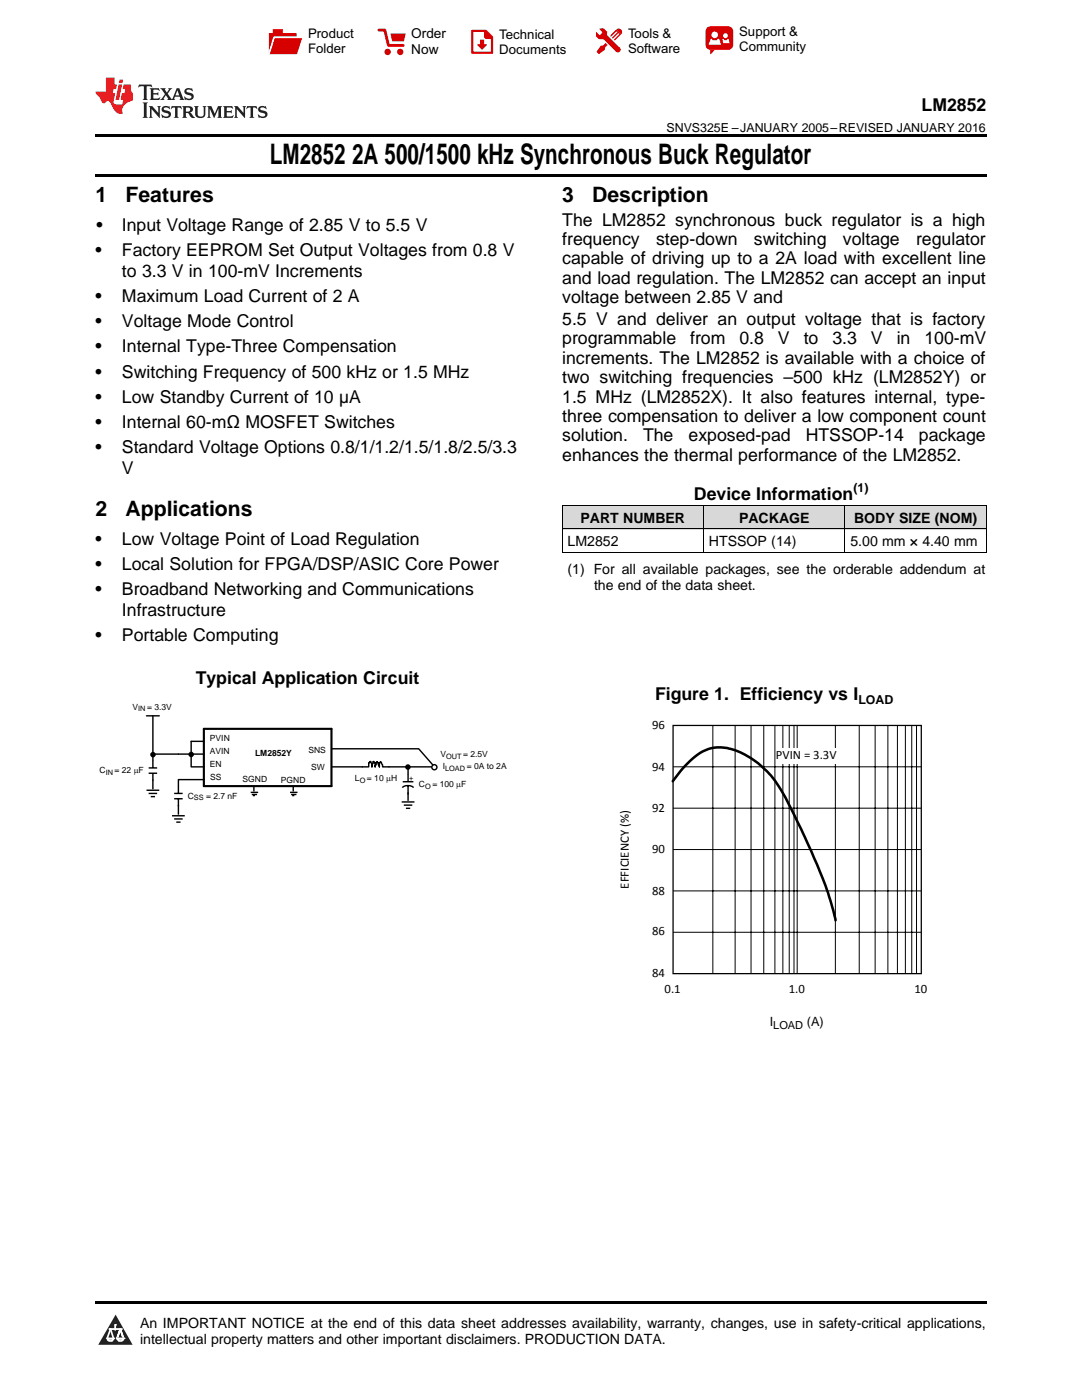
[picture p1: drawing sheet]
<svg xmlns="http://www.w3.org/2000/svg" width="216mm" height="279mm" viewBox="0 0 216 279" stroke-linecap="round" stroke-linejoin="round" font-family="sans-serif">
<defs><g id="words">
<g font-size="5.6">
<text x="53.9" y="32.8">LM2852</text>
<text x="70.2" y="32.8">2A 500/1500 kHz Synchronous Buck Regulator</text>
</g>
<g font-size="4.2">
<text x="19" y="40.4">1</text>
<text x="25" y="40.4">Features</text>
<text x="112.2" y="40.4">3</text>
<text x="118.2" y="40.4">Description</text>
<text x="19" y="103">2</text>
<text x="25" y="103">Applications</text>
</g>
<g font-size="3.5">
<text x="183.9" y="22.2">LM2852</text>
<text x="19.2" y="46.1">•</text>
<text x="24.3" y="46.1">Input Voltage Range of 2.85 V to 5.5 V</text>
<text x="112.2" y="45">The LM2852 synchronous buck regulator is a high</text>
<text x="19" y="51.1">•</text>
<text x="24.3" y="51.1">Factory EEPROM Set Output Voltages from 0.8 V</text>
<text x="112.2" y="48.9">frequency</text>
<text x="112.2" y="52.8">capable of driving up to a 2A load with excellent line</text>
<text x="130.9" y="48.9">step-down</text>
<text x="150.4" y="48.9">switching</text>
<text x="168.2" y="48.9">voltage</text>
<text x="182.8" y="48.9">regulator</text>
<text x="24.3" y="55.3">to 3.3 V in 100-mV Increments</text>
<text x="112.2" y="56.7">and load regulation. The LM2852 can accept an input</text>
<text x="19" y="60.3">•</text>
<text x="19" y="65.3">•</text>
<text x="24.3" y="60.3">Maximum Load Current of 2 A</text>
<text x="24.3" y="65.3">Voltage Mode Control</text>
<text x="112.2" y="60.5">voltage between 2.85 V and</text>
<text x="112.2" y="64.8">5.5 V and deliver an output voltage that is factory</text>
<text x="19" y="70.3">•</text>
<text x="24.3" y="70.3">Internal Type-Three Compensation</text>
<text x="112.2" y="68.7">programmable</text>
<text x="137.7" y="68.7">from</text>
<text x="147.5" y="68.7">0.8</text>
<text x="155.2" y="68.7">V</text>
<text x="160.4" y="68.7">to</text>
<text x="166.1" y="68.7">3.3</text>
<text x="173.8" y="68.7">V</text>
<text x="178.9" y="68.7">in</text>
<text x="184.5" y="68.7">100-mV</text>
<text x="19" y="75.4">•</text>
<text x="24.3" y="75.4">Switching Frequency of 500 kHz or 1.5 MHz</text>
<text x="112.2" y="72.6">increments. The LM2852 is available with a choice of</text>
<text x="112.2" y="76.4">two switching frequencies –500 kHz (LM2852Y) or</text>
<text x="19" y="80.4">•</text>
<text x="24.3" y="80.4">Low Standby Current of 10 µA</text>
<text x="112.2" y="80.3">1.5 MHz (LM2852X). It also features internal, type-</text>
<text x="19" y="85.4">•</text>
<text x="24.3" y="85.4">Internal 60-mΩ MOSFET Switches</text>
<text x="112.2" y="84.2">three compensation to deliver a low component count</text>
<text x="112.2" y="88.1">solution.</text>
<text x="128.3" y="88.1">The</text>
<text x="137.4" y="88.1">exposed-pad</text>
<text x="160.8" y="88.1">HTSSOP-14</text>
<text x="183.4" y="88.1">package</text>
<text x="19" y="90.4">•</text>
<text x="24.3" y="90.4">Standard Voltage Options 0.8/1/1.2/1.5/1.8/2.5/3.3</text>
<text x="24.3" y="94.6">V</text>
<text x="112.2" y="92">enhances the thermal performance of the LM2852.</text>
<text x="138.5" y="99.7">Device Information</text>
<text x="19" y="108.8">•</text>
<text x="19" y="113.8">•</text>
<text x="24.3" y="108.8">Low Voltage Point of Load Regulation</text>
<text x="24.3" y="113.8">Local Solution for FPGA/DSP/ASIC Core Power</text>
<text x="19" y="118.8">•</text>
<text x="24.3" y="118.8">Broadband Networking and Communications</text>
<text x="24.3" y="123">Infrastructure</text>
<text x="19" y="128">•</text>
<text x="24.3" y="128">Portable Computing</text>
<text x="39.1" y="136.6">Typical Application Circuit</text>
<text x="130.7" y="139.7">Figure 1. Efficiency vs I</text>
</g>
<g font-size="2.8">
<text x="115.8" y="104.4">PART NUMBER</text>
<text x="147.5" y="104.4">PACKAGE</text>
<text x="170.4" y="104.4">BODY SIZE (NOM)</text>
<text x="113.2" y="109">LM2852</text>
<text x="141.5" y="109">HTSSOP (14)</text>
<text x="169.7" y="109">5.00 mm × 4.40 mm</text>
<text x="113.2" y="114.5">(1) For all available packages, see the orderable addendum at</text>
<text x="118.5" y="117.7">the end of the data sheet.</text>
<text x="27.9" y="265">An IMPORTANT NOTICE at the end of this data sheet addresses availability, warranty, changes, use in safety-critical applications,</text>
<text x="27.9" y="268.2">intellectual property matters and other important disclaimers. PRODUCTION DATA.</text>
</g>
<g font-size="2.7">
<text x="82.1" y="7.7">Order</text>
<text x="82.1" y="10.7">Now</text>
</g>
<g font-size="2.6">
<text x="61.5" y="7.6">Product</text>
<text x="61.5" y="10.6">Folder</text>
<text x="99.6" y="7.8">Technical</text>
<text x="99.6" y="10.8">Documents</text>
<text x="125.3" y="7.6">Tools &amp;</text>
<text x="125.3" y="10.6">Software</text>
<text x="147.5" y="7.2">Support &amp;</text>
<text x="147.5" y="10.2">Community</text>
</g>
<g font-size="2.5">
<text x="133" y="26.3">SNVS325E –JANUARY 2005–REVISED JANUARY 2016</text>
<text x="170.3" y="98.3">(1)</text>
<text x="171.3" y="140.4">LOAD</text>
<text x="130.1" y="145.5">96</text>
<text x="130.1" y="153.9">94</text>
<text x="154.8" y="151.5">PVIN = 3.3V</text>
<text x="130.1" y="162">92</text>
<text x="130.1" y="170.3">90</text>
<text x="125.4" y="177.3" transform="rotate(-90 125.4 177.3)">EFFICIENCY (%)</text>
<text x="130.1" y="178.7">88</text>
<text x="130.1" y="186.7">86</text>
<text x="130.1" y="195.1">84</text>
<text x="132.6" y="198.1">0.1</text>
<text x="157.4" y="198.1">1.0</text>
<text x="182.5" y="198.1">10</text>
<text x="153.6" y="204.8">I</text>
<text x="161" y="204.8">(A)</text>
</g>
<text font-size="2.2" x="154.3" y="205.3">LOAD</text>
<g font-size="1.7">
<text x="26.4" y="141.7">V</text>
<text x="29.3" y="141.7">= 3.3V</text>
<text x="41.9" y="148">PVIN</text>
<text x="19.9" y="154.3">C</text>
<text x="22.9" y="154.3">= 22 PF</text>
<text x="41.9" y="150.6">AVIN</text>
<text x="41.9" y="153.1">EN</text>
<text x="41.9" y="155.6">SS</text>
<text x="50.9" y="150.9">LM2852Y</text>
<text x="61.6" y="150.3">SNS</text>
<text x="62.1" y="153.6">SW</text>
<text x="70.8" y="155.9">L</text>
<text x="73.2" y="155.9">= 10 PH</text>
<text x="81.6" y="155.9">+</text>
<text x="87.9" y="151.2">V</text>
<text x="88.3" y="153.5">I</text>
<text x="92.4" y="151.2">= 2.5V</text>
<text x="93.1" y="153.5">= 0A to 2A</text>
<text x="37.5" y="159.4">C</text>
<text x="41.1" y="159.4">= 2.7 nF</text>
<text x="48.4" y="156.1">SGND</text>
<text x="56.1" y="156.2">PGND</text>
<text x="83.6" y="157.1">C</text>
<text x="86.3" y="157.1">= 100 PF</text>
</g>
<g font-size="1.5">
<text x="27.6" y="142">IN</text>
<text x="21.1" y="154.6">IN</text>
<text x="88.8" y="153.8">LOAD</text>
<text x="89" y="151.5">OUT</text>
<text x="38.7" y="159.7">SS</text>
<text x="71.8" y="156.2">O</text>
<text x="84.8" y="157.4">O</text>
</g>
</g></defs>
<g fill="#d8d8d8">
<path d="M112.2 101h28.2v4.6h-28.2z"/>
<path d="M140.4 101h28.2v4.6h-28.2z"/>
<path d="M168.6 101h28.2v4.6h-28.2z"/>
</g>
<path d="M23.1 262.4l3.4 6h-6.9z" fill="#231f20"/>
<path d="M21.4 267.1h1.2l-.3 .5h-.3a.55 .55 0 0 1-.6-.5z" fill-rule="evenodd" fill="#fff"/>
<path d="M21.4 267.1h1.2l-.3 .5h-.3a.55 .55 0 0 1-.6-.5z" fill="none" stroke="#231f20" stroke-width=".34"/>
<path d="M21.4 267.1l1.2 .1-.3 .4h-.5z" fill="none" stroke="#fff" stroke-width=".34"/>
<path d="M23 265.3h.1" fill="none" stroke="#fff" stroke-width=".34"/>
<path d="M23 264.4v.9z" fill="#fff"/>
<path d="M23 264.4v.9z" fill="none" stroke="#fff" stroke-width=".34"/>
<circle cx="23" cy="264.4" r=".17" fill="#fff"/>
<path d="M21.9 265.2h.1" fill="none" stroke="#fff" stroke-width=".34"/>
<path d="M21.9 265.2h2.3z" fill="#fff"/>
<path d="M21.9 265.2h2.3z" fill="none" stroke="#fff" stroke-width=".34"/>
<circle cx="24.2" cy="265.2" r=".17" fill="#fff"/>
<path d="M23.3 267.1h.1" fill="none" stroke="#fff" stroke-width=".34"/>
<path d="M24 265.2l-.7 1.9z" fill="#fff"/>
<path d="M24 265.2l-.7 1.9z" fill="none" stroke="#fff" stroke-width=".34"/>
<path d="M24 265.2l.7 1.9z" fill="#fff"/>
<path d="M24 265.2l.7 1.9z" fill="none" stroke="#fff" stroke-width=".34"/>
<path d="M24.6 267.1h.1" fill="none" stroke="#fff" stroke-width=".34"/>
<circle cx="21.4" cy="267.1" r=".17" fill="#fff"/>
<path d="M22.1 265.2l-.7 1.9z" fill="#fff"/>
<path d="M22.1 265.2l-.7 1.9z" fill="none" stroke="#fff" stroke-width=".34"/>
<path d="M22.1 265.2l.5 1.9z" fill="#fff"/>
<path d="M22.1 265.2l.5 1.9z" fill="none" stroke="#fff" stroke-width=".34"/>
<circle cx="22.6" cy="267.1" r=".17" fill="#fff"/>
<path d="M23.4 267.1h1.3a.65 .65 0 0 1-.7 .5 .65 .65 0 0 1-.6-.5z" fill-rule="evenodd" fill="#fff"/>
<path d="M23.4 267.1h1.3a.65 .65 0 0 1-.7 .5 .65 .65 0 0 1-.6-.5z" fill="none" stroke="#231f20" stroke-width=".34"/>
<path d="M23.4 267.1h1.3l-.4 .5h-.6z" fill="none" stroke="#fff" stroke-width=".34"/>
<path d="M23.3 267.1h.1" fill="none" stroke="#fff" stroke-width=".34"/>
<circle cx="24.7" cy="267.1" r=".17" fill="#fff"/>
<path d="M19 259.7h177.8v.5h-177.8z" fill="#000"/>
<path d="M134.2 155.9a17.6 17.6 0 0 1 6.6-6.2 9.2 9.2 0 0 1 8.6 1.3 20 20 0 0 1 7.7 9 117.8 117.8 0 0 1 9.2 21.8l.4 1.9" fill="none" stroke="#000" stroke-width=".51"/>
<path d="M134.3 144.8h49.5v49.5h-49.5z" fill="none" stroke="#000" stroke-width=".25"/>
<g fill="none" stroke="#000" stroke-width=".2">
<path d="M134.3 153h49.5M142.2 144.8v49.5M146.7 144.8v49.5M149.9 144.8v49.5M152.4 144.8v49.5M154.6 144.8v49.5M156.2 144.8v49.5M157.5 144.8v49.5M158.4 144.8v49.5M159.1 144.8v49.5M166.7 144.8v49.5M171.5 144.8v49.5"/>
<path d="M174.6 144.8v49.5M177.2 144.8v49.5M179.1 144.8v49.5M180.7 144.8v49.5M181.9 144.8v49.5M182.9 144.8v49.5M134.3 161.3h49.5M134.3 169.5h49.5M134.3 177.8h49.5M134.3 186.1h49.5"/>
</g>
<path d="M154.9 149.2h12.1v3.2h-12.1z" fill-rule="evenodd" fill="#fff"/>
<path d="M40.7 145.5h25.4v11.4h-25.4z" fill="none" stroke="#000" stroke-width=".42"/>
<g fill="none" stroke="#000" stroke-width=".28">
<path d="M29.2 142.9h2.6M29.2 157.7h2.6M29.7 153.3h1.7M29.7 154.3h1.7M29.7 158.3h1.7M30.1 159h.8M30.5 142.9v7.6M30.5 154.3v3.2M34.7 158.3h1.7M34.7 159.4h1.7M35.6 159.4v3.2M40.7 148h-2.6v2.5h2.6"/>
<path d="M40.7 153h-2.6v-2.5h-7.6v2.8M40.7 155.6h-5.1v2.7M50 158.1h1.5M50.2 158.6h1.1M50.4 158.8h.5M50.7 156.9v1M57.9 158.1h1.5M58.1 158.6h1M58.3 158.8h.4M58.5 156.9v1M66.1 153h7.5v-.8h.2v-.2h.2l.2 .4v.6v-.6h.2v-.4l.4 .2v.8l.3-.4v-.4l.2-.2v.2h.2v.4l.2 .4v-.8h.2v-.2l.4 .6v.4h9.8M66.1 149.4h17.4l3 3.4"/>
<path d="M80.3 157.2a1.59 1.59 0 0 1 2.2 0M80.4 156h2.1M81.4 153v3M81.4 156.9v2.9M34.3 162.8h2.6M34.7 163.4h1.7M35.2 164.1h.8M80.2 160h2.5M80.6 160.7h1.7M81 161.3h.8"/>
<circle cx="81.4" cy="153.1" r=".41"/>
</g>
<circle cx="81.4" cy="153.1" r=".41" fill="#000"/>
<circle cx="86.7" cy="153.1" r=".51" fill="#fff"/>
<g fill="none" stroke="#000" stroke-width=".28">
<circle cx="30.5" cy="150.6" r=".41"/>
<circle cx="38.1" cy="150.6" r=".41"/>
<circle cx="86.7" cy="153.1" r=".51"/>
</g>
<g fill="#000">
<circle cx="30.5" cy="150.6" r=".41"/>
<circle cx="38.1" cy="150.6" r=".41"/>
</g>
<path d="M112.2 110.2h84.6M112.2 105.6h84.6M112.2 100.9h84.6M112.2 100.9v9.4M140.4 100.9v9.4M168.6 100.9v9.4M196.8 100.9v9.4" fill="none" stroke="#000" stroke-width=".2"/>
<path d="M19 34.8h177.8v.5h-177.8zM19 26.8h177.8v.6h-177.8zM112.2 110.2l.1 .1zM168.5 110.2l.1 .1zM196.7 110.2l.1 .1z" fill="#000"/>
<path d="M27.7 16.9l-.1 .6 .6-.3h.5v.2v2.2l-.2 .4h1l-.2-.4v-2.2v-.2h.5l.6 .3-.2-.6zM29.9 17.6l.2 .4v1.6l-.2 .4h1.9l.1-.6a1.09 1.09 0 0 1-1.3 .1v-.6h.6l.4 .2v-.7l-.2 .2h-.8v-.6l.2-.1a1.01 1.01 0 0 1 1 .3l-.1-.6zM32 17.6l.9 1.2-1 1.2h.9l-.2-.3 .5-.7 .5 .7-.3 .3h1.7l-.2-.3 .1-.4h1l.1 .4-.2 .3h1l-.3-.4-.7-2h-.5l-1 2.2-.8-1.1 .9-1.1h-.9l.2 .2-.4 .7-.4-.7 .2-.2zM35.4 18l.4 1h-.8zM37 17.7a.66 .66 0 0 0-.2 .8 .66 .66 0 0 0 .6 .4l.7 .2 .1 .2a.8 .8 0 0 1-.7 .4 .8 .8 0 0 1-.7-.5l.1 .8 .2-.2a.94 .94 0 0 0 1.1 .1 .94 .94 0 0 0 .4-.9 1.48 1.48 0 0 0-1.3-.6v-.4a1.1 1.1 0 0 1 1.2 .2l-.2-.6-.2 .1-.5-.1zM28.5 20.4l.2 .4v2.3l-.2 .4h1l-.2-.4v-2.3l.2-.4zM29.7 21.2l.2 .4v1.5l-.2 .4h.8l-.3-.4 .1-1.3 1.6 1.8v-2l.2-.4h-.7l.2 .2v1.1l-1.2-1.3zM32.5 21.3a.66 .66 0 0 0-.2 .8 .66 .66 0 0 0 .6 .4l.6 .2 .2 .2a.8 .8 0 0 1-.8 .4 .8 .8 0 0 1-.7-.5l.2 .7 .2-.1a.94 .94 0 0 0 1 .1 .94 .94 0 0 0 .5-1 1.47 1.47 0 0 0-1.3-.6l-.1-.3a1.1 1.1 0 0 1 1.3 .2l-.2-.6-.2 .1-.5-.2zM34.3 21.2l-.2 .6a.64 .64 0 0 1 .8-.3v1.6l-.2 .4h1l-.3-.4 .1-1.6a.66 .66 0 0 1 .8 .3l-.2-.6zM36.3 21.2l.3 .4v1.5l-.3 .4h1l-.2-.2v-.7h.5l.1 .1a.8 .8 0 0 0 1.2 .7l-1-1a.62 .62 0 0 0 .6-.5 .62 .62 0 0 0-.6-.7zM37.1 21.5h.1a.48 .48 0 0 1 .6 0 .48 .48 0 0 1 .1 .6l-.2 .1-.6 .1zM38.7 21.2l.2 .2a2.29 2.29 0 0 0 .4 2 1.05 1.05 0 0 0 1.7-.7v-1.3l.2-.2h-.8l.2 .4v1.1a.61 .61 0 0 1-.6 .6 .61 .61 0 0 1-.6-.6v-1.1l.3-.4zM41.3 21.2l.3 .4v1.5l-.3 .4h.8l-.2-.4v-1.4l.8 1.9 .9-1.9v1.4l-.2 .4h.9l-.2-.4v-1.5l.2-.4h-.8l-.7 1.5-.6-1.5zM44.5 21.2l.2 .4v1.5l-.2 .4h1.9l.2-.6a1.1 1.1 0 0 1-1.4 .2v-.7h.6l.4 .2v-.6l-.2 .1-.8 .1v-.6l.2-.1a1.02 1.02 0 0 1 1.1 .2l-.2-.5zM46.7 21.2l.2 .4v1.5l-.2 .4h.8l-.3-.4 .1-1.3 1.6 1.8v-2l.2-.4h-.7l.2 .2v1.1l-1.2-1.3zM49.3 21.2l-.1 .6a.64 .64 0 0 1 .8-.3v1.6l-.3 .4h1l-.2-.4v-1.6a.66 .66 0 0 1 .8 .3l-.1-.6zM51.7 21.3a.66 .66 0 0 0-.2 .7 .66 .66 0 0 0 .7 .5l.6 .2 .1 .2a.8 .8 0 0 1-.7 .4 .8 .8 0 0 1-.7-.5l.1 .7 .2-.1a.94 .94 0 0 0 1.1 .1 .94 .94 0 0 0 .4-1 1.48 1.48 0 0 0-1.2-.6l-.1-.3a1.1 1.1 0 0 1 1.2 .2l-.2-.6-.1 .1-.6-.2z" fill="#231f20"/>
<path d="M21.1 15.5v2.8h-2v.4l.9 .9a.96 .96 0 0 0 1 1 .59 .59 0 0 1 .5-.4 .59 .59 0 0 1 .5 .3l.4 .8a1.61 1.61 0 0 0 2.1 1.3 1.63 1.63 0 0 1 1.1-2.2l.9-.3v-1.5a1.6 1.6 0 0 1-.4-1.7h-1.4l-.2 .9h.5l-.2 .8h-.5l-.2 1v.3h.5l-.2 .9h-.7a.74 .74 0 0 1-1-.6l.3-1.6h-.5l.2-.8h.5l.1-.9h-.4v-1.4zM23.7 16.9l-.7 3h.8l.6-3zM23.8 15.9l-.1 .7h.7l.2-.7z" fill="#ee1d23"/>
<g fill="#d60000">
<path d="M54.4 5.8h2v.8h2.8v4.2h-5.5v-4.2h.7z" fill-rule="evenodd"/>
<path d="M54.7 7.5h5.6l-1 3.3h-5.6z" fill-rule="evenodd"/>
</g>
<path d="M54.6 7.4h5.8l-.1 .1h-5.5l-1.1 3.3z" fill-rule="evenodd" fill="#fff"/>
<path d="M54.6 7.4h5.8l-.1 .1h-5.5l-1.1 3.3z" fill="none" stroke="#fff" stroke-width=".2"/>
<path d="M75.6 6h1.2l.7 3.1h3" fill="none" stroke="#d60000" stroke-width=".56"/>
<g fill="#d60000">
<path d="M77.9 6.7h3.1l-.4 1.5h-2.3z" fill-rule="evenodd"/>
<circle cx="77.3" cy="10.4" r=".64"/>
<circle cx="79.9" cy="10.4" r=".64"/>
</g>
<path d="M94.2 6.2h2.7l1.3 1.2v3.1h-4z" fill="none" stroke="#d60000" stroke-width=".44"/>
<g fill="#d60000">
<path d="M95.8 7.9h.8v1h.6l-1 1.1-1-1v-.1h.6z" fill-rule="evenodd"/>
<path d="M96.6 6.2h.3l1.3 1.2v.4h-1.3l-.3-.4z" fill-rule="evenodd"/>
<path d="M119.6 5.7h.9l.6 .6 .1 .7 2.5 2.5-.8 .8-2.3-2.3-1.1-.2-.6-.6v-.8l.7 .6 .5-.4v-.2l-.4-.5z" fill-rule="evenodd"/>
<path d="M119.9 9.1h.4l.5-.5 .4 .4-.5 .5v.4l-1.2 .9-.5-.5z" fill-rule="evenodd"/>
<path d="M123 5.9a.67 .67 0 0 1 .9 0 .67 .67 0 0 1 0 .9z" fill-rule="evenodd"/>
<path d="M123 5.9l.9 .9-1.2 1.2h-.2l.1-.2 .9-.9 .1-.2h-.3l-.9 1h-.2v-.2l.9-1 .1-.2h-.3l-.9 1h-.2v-.2z" fill-rule="evenodd"/>
<circle cx="123.3" cy="9.9" r=".54"/>
</g>
<path d="M121.1 6.3l-.1 .7" fill="none" stroke="#d60000" stroke-width=".2"/>
<g fill="#d60000">
<path d="M141.1 5.5l.6-.2h3.6a.95 .95 0 0 1 1 .9v2.8a.95 .95 0 0 1-1 .9h-3.6a.95 .95 0 0 1-.9-.9v-2.8z" fill-rule="evenodd"/>
<path d="M141.7 9.9h.9l-.7 .9h-.2z" fill-rule="evenodd"/>
</g>
<g fill="#fff">
<path d="M144.3 8.6h1.3z"/>
<path d="M141.8 7.8h.3l.1 .2h.8l.2-.2h.3l.4 1.1h-2.5z" fill-rule="evenodd"/>
<path d="M144.2 7.8h.2l.2 .2h.4l.2-.2h.2l.2 .8h-1.3z" fill-rule="evenodd"/>
<circle cx="142.6" cy="6.9" r=".65"/>
<circle cx="144.8" cy="7.1" r=".48"/>
</g>
<use href="#words"/>
</svg>
